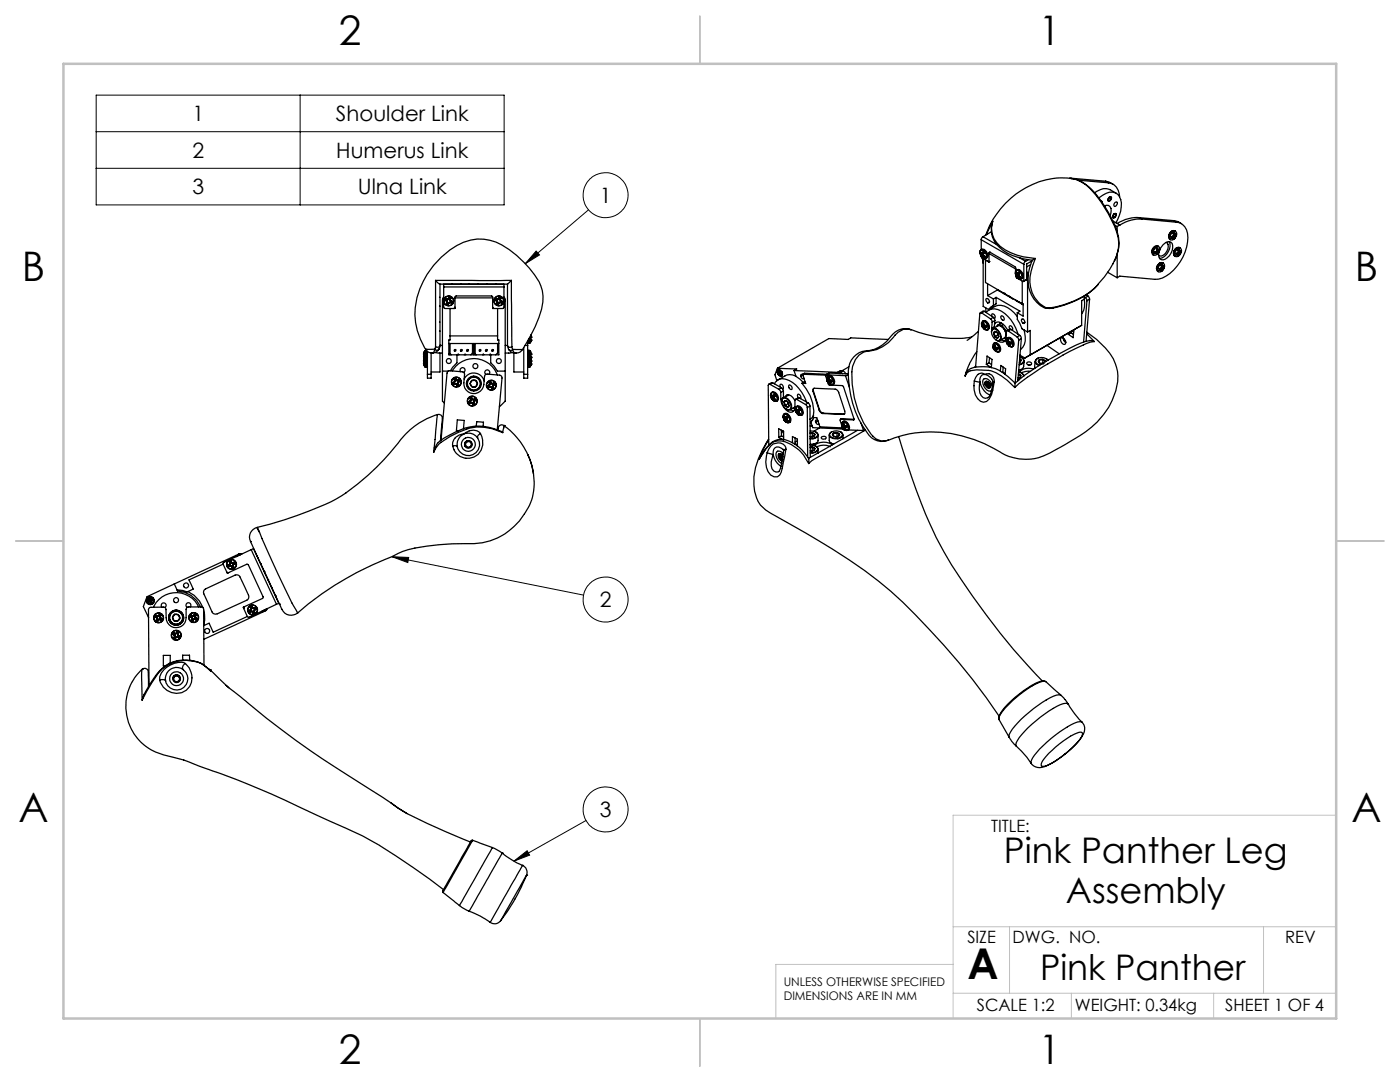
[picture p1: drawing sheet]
<svg xmlns="http://www.w3.org/2000/svg" width="279mm" height="216mm" viewBox="0 0 279 216" stroke-linecap="round" stroke-linejoin="round" font-family="sans-serif">
<defs><g id="words">
<text font-size="8.5" x="193.1" y="195.4">A</text>
<g font-size="8.1">
<text x="67.6" y="8.9">2</text>
<text x="207.3" y="8.9">1</text>
<text x="4.4" y="56.2">B</text>
<text x="270.4" y="56.2">B</text>
<text x="3.7" y="164.1">A</text>
<text x="269.7" y="164.1">A</text>
<text x="67.6" y="212.4">2</text>
<text x="207.3" y="212.4">1</text>
</g>
<g font-size="7.1">
<text x="200.4" y="172.1">Pink Panther Leg</text>
<text x="212.7" y="180.2">Assembly</text>
<text x="207.6" y="195.5">Pink Panther</text>
</g>
<g font-size="4.2">
<text x="38.4" y="24.1">1</text>
<text x="67" y="24.1">Shoulder Link</text>
<text x="38.4" y="31.5">2</text>
<text x="67.1" y="31.5">Humerus Link</text>
<text x="38.4" y="38.8">3</text>
<text x="71.4" y="38.8">Ulna Link</text>
<text x="119.7" y="40.4">1</text>
<text x="119.7" y="121.1">2</text>
<text x="119.7" y="163">3</text>
</g>
<g font-size="3.4">
<text x="197.8" y="166">TITLE:</text>
<text x="193.1" y="188.1">SIZE</text>
<text x="202.1" y="188.1">DWG. NO.</text>
<text x="256.5" y="188.2">REV</text>
<text x="194.9" y="201.7">SCALE 1:2</text>
<text x="214.5" y="201.7">WEIGHT: 0.34kg</text>
<text x="244.5" y="201.7">SHEET 1 OF 4</text>
</g>
<g font-size="2.4">
<text x="156.4" y="196.8">UNLESS OTHERWISE SPECIFIED</text>
<text x="156.4" y="199.5">DIMENSIONS ARE IN MM</text>
</g>
</g></defs>
<g fill="none" stroke="#000" stroke-width=".2">
<path d="M19.2 19h81.4v21.9h-81.4zM59.9 19v21.9M19.2 26.3h81.4M19.2 33.6h81.4M107 50.1l.7 .8-2.9 1.7zM117.4 41.9l-12.6 10.7M78.2 111.1l3.4 .1-.2 1.1zM78.2 111.1l38.3 7.6M102.6 171.8l2.6-2 .5 .8zM116.9 163.7l-14.3 8.1"/>
<circle cx="120.9" cy="38.9" r="4.5"/>
<circle cx="120.9" cy="119.6" r="4.5"/>
<circle cx="120.9" cy="161.5" r="4.5"/>
</g>
<path d="M266.7 162.7h-76.5v40.5M190.2 192.4h-35.4v10.8M190.2 198.2h76.5M190.2 184.9h76.5M201.5 184.9v13.3M213.8 198.2v5M242.2 198.2v5M252.2 184.9v13.3" fill="none" stroke="#c0c0c0" stroke-width=".2"/>
<path d="M139.7 3.2v9.5M3.1 107.9h9.6M266.7 107.9h9.5M139.7 203.2v9.6" fill="none" stroke="#c0c0c0" stroke-width=".25"/>
<path d="M12.7 12.7h254v190.5h-254z" fill="none" stroke="#c0c0c0" stroke-width=".5"/>
<path d="M107 50.1l.7 .8-2.9 1.7zM78.2 111.1l3.4 .1-.2 1.1zM102.6 171.8l2.6-2 .5 .8z" fill="#000"/>
<g fill="none" stroke="#000" stroke-width=".25">
<path d="M213.5 35.5l.2 .1M213.7 35.6l.3 .1a15.5 15.5 0 0 0-14.4 6 15.5 15.5 0 0 0-2.9 5.2M213.7 35.6l7 .6M214 35.6a7.7 7.7 0 0 1 4.7 3.3 24.3 24.3 0 0 1 4.5 8.5 8.8 8.8 0 0 1-1.7 6.3l-1.1 1.5-1.3 1.5M214 35.6a8.8 8.8 0 0 1 5.6 4.3 16.6 16.6 0 0 1 3.7 8.5 8 8 0 0 1-.8 3.6M215.1 35.9l6.1 .6M218.5 38.5a3.1 3.1 0 0 1 4.3 .1M219.3 39.5l.2-.1a3.4 3.4 0 0 1 3.1-.9 2.46 2.46 0 0 1 1.2 2.8 7.9 7.9 0 0 1-1.1 3.2M220.7 36.2l.6 .1 .8 .5M220.7 36.2l.5 .3M221.2 36.5a2.63 2.63 0 0 1 2.2 2.8M221.2 39.6l.1 .4"/>
<path d="M221.4 39.4l.3-.2a.52 .52 0 0 1 0 .6 .52 .52 0 0 1-.5 .3v-.4zM221.4 39.3v.1M221.4 39.3a.4 .4 0 0 0 0 .7M221.4 39.3h.3v.2M221.6 39.9l-.4 .1M221.6 39.9l.1-.5a.37 .37 0 0 0-.4 .2 .37 .37 0 0 0 .1 .4M221.6 39.9l-.2 .1M86.9 56l.8 .7h13.6M86.9 56h15.2M86.9 56v13.2M87.7 59.3h.1M87.8 56.7v12.2"/>
<path d="M88.5 57.3v-.6h12.1v.6M88.5 57.3v4l.3 .3h1M88.5 59.4l-.2 .6v14M88.5 59.3l-.2 .6M88.5 57.3h12.1M88.9 59.9l.2 .2M88.9 59.9l.1 .1M89 59.6l.3 .1M89 59.6l-.1 .3M89 60h.2M89 59.6l.1 .1M89.1 59.7l-.1 .3"/>
<path d="M89.1 59.7l.2 .1M89.3 59.7h.1M89.3 59.8h.2M89.3 59.7v.1M89.4 59.7l.1 .1M89.5 59.6l-.1 .1M89.5 59.6l.1 .1M89.6 59.7l-.1 .1M89.6 59.3l.4 .2M89.6 59.3l-.1 .3M89.6 59.5l.3 .1M89.6 59.5v.2"/>
<path d="M89.6 59.3v.2M89.8 59.8v.1M89.8 59.8h.1M89.8 59.9l.2 .1M89.9 59.9l.1 .1M89.9 59.8v.1M89.9 59.9h-.1M89.9 59.6l-.1 .2M90 59.5l-.1 .3M90 59.5l-.1 .1M90.2 56.6v.1M90.8 59.4l.2-.3h7.1l.2 .3"/>
<path d="M90.8 59.4h7.5M90.8 59.4v2.2h-1M91.9 56.6v.1M93.7 56.6v.1M95.5 56.6v.1M97.2 56.6v.1M98.3 59.4v2.2h1M98.8 59.9l.3 .2M98.8 59.9l.2 .1M99 56.6v.1M99 59.6l.3 .1M99 59.6l-.2 .3"/>
<path d="M99 59.6l.1 .1M99 60h.2M99.1 59.7l-.1 .3M99.1 59.7l.2 .1M99.3 59.7h.1M99.3 59.8h.1M99.3 59.7v.1M99.4 59.7v.1M99.5 59.6l-.1 .1M99.5 59.6l.1 .1M99.6 59.7l-.2 .1M99.6 59.5l.3 .1"/>
<path d="M99.6 59.5v.2M99.7 59.3l.3 .2M99.7 59.3l-.2 .3M99.7 59.3l-.1 .2M99.8 59.8h.1M99.8 59.9l.1 .1M99.8 59.8v.1M99.9 59.9l.1 .1M99.9 59.8v.1M99.9 59.9h-.1M99.9 59.6l-.1 .2M100 59.5l-.1 .3"/>
<path d="M100 59.5l-.1 .1M100.6 57.3v4l-.3 .3h-1M100.6 59.4l.2 .6v14M100.6 59.3l.2 .6M101.3 56.7v12.2M102.1 56l-.8 .7M102.1 56l.1 13.2M195.6 50.1l.2-.2a1.08 1.08 0 0 1 .9 1.6 1.2 1.2 0 0 1-1.1-1.4zM195.6 50.4l.1-.2 .2 .4M195.6 50.4l.1 .3M195.7 50.7l.1 .1M195.8 50.8v.1"/>
<path d="M195.8 50.9v.2M195.8 51.1l.2 .2v-.1M195.8 49.8a1.08 1.08 0 0 1 1.1 .5 1.08 1.08 0 0 1 0 1.2h-.1a1.16 1.16 0 0 0-1-1.7zM195.8 49.8l-.1 .2M195.8 50.4h-.2M195.8 51.2l.2 .3 1.4 .7M195.8 47.8l8.5 4.9M195.8 47.8v2M195.8 51.1v.1M196 50.5a.22 .22 0 0 1 .3-.1 .22 .22 0 0 1 0 .4M196 50.5l-.1 .1M196 51.4l.2 1.2"/>
<path d="M196 51.2h.1M196.1 51.2h.1M196.1 51.5v.1M196.2 47.2l-.4 .6M196.2 50.4h.1M196.2 50.4l.1 .2M196.2 50.4l-.5 .3M196.2 47.2l2.7 1.6M196.2 51.2l.3 .2M196.2 50.9l.1 .1M196.2 51.6v9.5l1.1 .7M196.2 50.8v.1"/>
<path d="M196.2 50.8l-.4 .3M196.3 50.8l-.1 .1M196.3 50.4l-.3 .1M196.3 50.6v.1M196.3 50.7l-.1 .1M196.3 50.6l-.5 .2M196.3 50.7l-.5 .2M196.3 50.4l-.4 .2M196.3 51l.3 .2-.1 .2M196.3 51l-.2 .2M196.3 51l-.3 .2M196.4 51.1l-.2 .1"/>
<path d="M196.5 51.3v.1M196.8 59.7a.47 .47 0 0 1 .6 .2 .47 .47 0 0 1-.2 .6l-.3-.4zM197.1 56.7v2.3M197.1 59l1.2 .7M197.4 52.2h.1M197.4 50.6l5.3 3.1M197.4 50.6v1.7l-.7-.4v4.5l7.3 4.2M197.4 50.4v.2M197.6 50.3l4.9 2.9 .2 .2v.6M197.6 50.3l-.2 .1M197.6 50.3l-.2 .3M197.8 46.2l-1.6 1"/>
<path d="M198.1 44.3a4.8 4.8 0 0 0 2.2 5.7 13.3 13.3 0 0 0 5.7 1.9M198.1 44.1a4.7 4.7 0 0 0 2.5 5.7 13.2 13.2 0 0 0 6 1.8M198.1 44.1l-1.2 2.7M198.1 44.1l-.1 .2M198.3 59.7v1.3M198.8 59.3v1.3l-.5 .4M198.8 59.3l4.8 2.8-.6 .3M198.8 59.3l-.5 .4M199.2 58l-.1-.2-2 1.2M199.3 57.9l.1 .2M199.4 58.1l1 .4M199.5 58l-.1 .1"/>
<path d="M200.4 58.5l.1 .2M200.4 58.5h.1M200.5 58.7l.9 .5M200.6 58.6l-.1 .1M201.4 59.2l.7 .5 .1-.1M201.5 59.2h-.1M202.6 59.8v.1M202.7 54.5l.1-.2 .2 .3M202.7 54.5l.1 .3M202.7 59.9l.1 .1M202.7 53.7v.5M202.7 54.9l.2 .6 1.3 .7 .1-.1"/>
<path d="M202.7 53.6v.1M202.8 54.8v.1M202.8 54a1.11 1.11 0 0 1 1 1.6 1.09 1.09 0 0 1-1-1.6zM202.8 54.9v.1M202.8 55v.2M202.8 55.2l.3 .2v-.1M202.8 53.9a.92 .92 0 0 1 1.4 .9v.6l-.3 .2a1.15 1.15 0 0 0-1.1-1.7zM202.8 60l.2 .1M202.8 53.9l-.1 .2M202.8 54.5h-.1M203.1 54.6a.22 .22 0 0 1 .3-.1 .22 .22 0 0 1-.1 .4l.1 .2M203.1 54.6h-.1"/>
<path d="M203.2 55.2l-.1 .1M203.2 55.2l.1 .1M203.2 54.5h.1M203.2 54.5l.1 .1M203.2 54.5l-.4 .3M203.3 55.3l.3 .2M203.3 54.9h.1M203.3 54.9l-.5 .3M203.3 54.4l-.2 .2M203.3 54.8v.1M203.3 54.6v.2M203.3 54.5l-.3 .1"/>
<path d="M203.3 54.6l-.5 .3M203.3 54.8l-.5 .2M203.4 55.1l.3 .1-.1 .3M203.4 55.1l-.3 .2M203.4 55.1l-.2 .1M203.4 51.4l1.3 .7M203.5 55.1l-.2 .2M203.6 55.4v.1M204 56.1v4.5M204.3 52.7v3.4M204.7 52.1l-.4 .6M204.9 55.7l-.6 .5"/>
<path d="M204.9 54.2l.2 .6M204.9 55.7l-.6 .4M205.1 54.8v11.5M205.2 51.8l-.5 .3M205.2 54.7l-.1 .1M205.7 52.8l-.8 .5M206.1 52l-1.2 .7v3M206.6 51.6l-.5 .3a7.3 7.3 0 0 0 1.5 9.1l.7 .3M206.6 51.6a10.3 10.3 0 0 0-.9 5.7 5.8 5.8 0 0 0 2.9 4M216.4 59.7a3.7 3.7 0 0 1-.5 2.9M216.4 59.1v.6l-.5 .3v4.9M216.4 59.2l.2 .2"/>
<path d="M216.6 59.4l.3 .6M216.7 58.8l.4 .3M217.1 59.1l.4 .6M217.1 59.1l-.5 .3M217.5 59.7l-.6 .3M217.5 59.7l-.8 8.4M219.1 56.9a16.6 16.6 0 0 1-8.9 4.6M219.2 56.7a15.8 15.8 0 0 1-9.9 4.8M219.9 40.1l.1 .3M220.4 41.1a.9 .9 0 0 1 1 0 .9 .9 0 0 1 .4 1l-.3 .9M220.5 41v.2M221.1 54.3l1.9 1.1"/>
<path d="M221.2 40.1h.1M221.4 40l-.2 .1M222.1 44.1l.9 .5M222.1 43.4h.1M222.2 42.9v.5M222.3 42.7l.3-.1a.52 .52 0 0 1 .1 .6 .52 .52 0 0 1-.6 .3v-.5zM222.4 42.7h.1M222.4 43.4h-.3M222.5 44.9l.5 .3M222.5 40.4l.3-.1a.5 .5 0 0 1 .1 .6 .5 .5 0 0 1-.5 .2l-.1-.4zM222.5 43.3l-.4 .1M222.5 43.3l.1-.5a.36 .36 0 0 0-.3 .1 .36 .36 0 0 0 0 .5"/>
<path d="M222.5 43.3l-.2 .1M222.7 42.9v-.2a.37 .37 0 0 0-.5 .2 .37 .37 0 0 0 .1 .5M223 44.6l.5 .3M223 45.2v1M223 50.8v4.6M223.5 44.9l-.5 .3M227.4 43.4a7.7 7.7 0 0 0-4.4 1.2M227.4 43.4l.5 .3M227.4 43.4l6.8 .6M227.9 43.7a7.4 7.4 0 0 0-4.4 1.2M227.9 43.7l6.9 .6M230.3 49.4l.6-.4 .3 .2a1.15 1.15 0 0 0-1 1.7l-.1-.1a1.02 1.02 0 0 1 .2-1.4z"/>
<path d="M230.4 50.3a.21 .21 0 0 0 0 .3 .21 .21 0 0 0 .4-.1M230.4 50.3l.4 .2M230.5 49.1l-.4 .4-.3 .8M230.5 50.3l.3 .2M230.5 49.5l.5-.3a.67 .67 0 0 1 .4 1 1.07 1.07 0 0 1-1.1 .7 .95 .95 0 0 1 .2-1.4zM230.6 50.3h.1M230.6 50.2v.1M230.6 50.3l.4 .3M230.7 50.2l.4 .2M230.8 50.5h.1M230.8 49.7l.2-.2 .1 .3M230.8 49.7l.1 .3"/>
<path d="M230.8 49.7l.3 .1M230.8 50.1l-.4 .2M230.8 50.5v.3l.2-.2M230.8 49.7l.4 .2M230.8 50.1l.4 .2M230.9 50l-.1 .1M230.9 49.9l.4 .3M231 49.8h.1M231 49.8l-.1 .1M231 49.8l.4 .2M231.1 50.4l-.1 .2M231.1 49.8l.1 .1"/>
<path d="M231.2 50.3l-.1 .1M231.2 49.9l.2-.2v.3M231.3 52.7a.61 .61 0 0 1 .9-.2 1.16 1.16 0 0 0-1 1.7h-.2a.96 .96 0 0 1 .3-1.5zM231.3 50.2l-.1 .1M231.4 53.6v.3l.3-.1M231.4 50l-.1 .2M231.4 53.6l.3 .2M231.5 52.5l-.4 .3-.3 .8M231.5 49.8a2.54 2.54 0 0 1 1.9-1.6 .9 .9 0 0 1 .6 1.3 2.49 2.49 0 0 1-2.2 2.3 1.17 1.17 0 0 1-.5-1.5M231.5 53.6l.3 .2M231.5 52.8l.5-.3a.8 .8 0 0 1 .2 1.3l-.5 .4h-.4a.9 .9 0 0 1 .2-1.4zM231.6 53.7h.1"/>
<path d="M231.6 53.7v-.1l.5 .2M231.6 53.7l.4 .3M231.7 53.8h.1M231.7 53l.3-.2 .1 .3M231.7 53l.1 .3M231.8 53l.3 .1M231.8 53.1l.4 .1M231.8 53.3v.1M231.8 53.4l-.4 .2M231.8 53.8l-.1 .3 .3-.1M231.8 53.4l.4 .2M231.8 53.3l.4 .3"/>
<path d="M231.9 53.1v.1M231.9 53.2h-.1M231.9 53.2l.4 .1M232.1 53.8l-.1 .2M232.1 53.1l.1 .1M232.2 53.6l-.1 .2M232.2 53.2l.1-.1v.2M232.2 53.6h.1M232.3 53.3l-.1 .3M232.7 48.4a1.08 1.08 0 0 1 .2 1.7 1.28 1.28 0 0 1-1.7 .8M233.3 48.2a2.58 2.58 0 0 1-1.9 3.3M233.7 46.3a.65 .65 0 0 1 .9-.2 1.16 1.16 0 0 0-1 1.7h-.2a1.05 1.05 0 0 1 .3-1.5z"/>
<path d="M233.8 47.2l.3 .2M233.8 47.2a.18 .18 0 0 0 0 .3 .18 .18 0 0 0 .3-.1M233.9 47.2l.3 .2M233.9 46.5l.5-.4a.8 .8 0 0 1 .2 1.3l-.4 .4h-.5a.99 .99 0 0 1 .2-1.3zM233.9 46.1l-.4 .4-.3 .8M234 47.3h.1M234 47.3v-.1l.5 .2M234 47.3l.4 .3M234.1 47.4h.1M234.2 46.6l.3 .1M234.2 46.7l.4 .1M234.2 47.1l-.4 .1"/>
<path d="M234.2 47.4l-.1 .3 .3-.1M234.2 47.1l.4 .2M234.2 46.9l.4 .3M234.2 44l.7 .2 .9 .4M234.2 44l.6 .3M234.3 46.7v.1M234.3 46.8h-.1M234.3 46.8l.5 .2M234.5 46.7a.2 .2 0 0 0-.2-.2 .2 .2 0 0 0-.2 .2 .2 .2 0 0 0 .1 .2v.2M234.5 47.4l-.1 .2M234.5 46.7l.1 .1M234.6 47.3l-.1 .1"/>
<path d="M234.6 46.8l.2-.1v.3M234.6 47.2v.1M234.6 49.6l.6-.3 .3 .2a1.15 1.15 0 0 0-1 1.7l-.1-.1a1.02 1.02 0 0 1 .2-1.5zM234.8 47l-.2 .2M234.8 50.6a.19 .19 0 0 0 0 .3 .19 .19 0 0 0 .3-.1M234.8 50.6l.3 .2M234.8 44.3a2.68 2.68 0 0 1 2.3 3.1 9.5 9.5 0 0 1-5.1 8.1l-1.5 .2-7-.6-.5 .3M234.8 50.6l.4 .2M234.8 49.8l.6-.3a.75 .75 0 0 1 .1 1.3l-.4 .4h-.5a1.03 1.03 0 0 1 .2-1.4zM234.8 49.4l-.4 .4-.2 .8M235 50.6v.1M235 50.5v.1"/>
<path d="M235 50.6l.4 .3M235 50.5l.4 .2M235.1 50.5l-.3 .1M235.1 50.8h.1M235.1 50l.1 .4M235.1 50a.18 .18 0 0 1 .3-.2 .18 .18 0 0 1 0 .3M235.1 50l.3 .1M235.1 50l.4 .2M235.2 50.4l-.1 .1M235.2 50.8l-.1 .2 .3-.1M235.2 50.4l.3 .2M235.2 50.2l.4 .3"/>
<path d="M235.3 50.1h.1M235.3 50.1l-.1 .1M235.3 50.1l.4 .2M235.4 50.7v.2M235.4 50.1l.1 .1M235.5 50.6l-.1 .1M235.5 50.2l.2-.2v.3M235.6 50.5l-.1 .1M235.7 50.3l-.1 .2M84.5 72.5l.3 .7M84.5 71.2l.2 .4M84.5 70.7h.2v.4"/>
<path d="M84.5 71.2h.1M84.5 72l.2 .1v.4M84.5 72.5h.1M84.6 70.6l-.1 .1M84.6 71.1l-.1 .1M84.6 70.6h.1M84.6 71.9l-.1 .1M84.6 72.5h.1M84.6 72.5h-.1M84.6 71.9h.1M84.7 71.1h-.1M84.7 71.6l-.1 .3"/>
<path d="M84.7 71.6h.1M84.8 70l-.2 .6M84.8 73.2l.1 .1M84.8 71.3l-.1 .3M84.8 70v1.3M84.8 71.3v1.9M84.9 69.7a13.3 13.3 0 0 1 .3-14.9 15.1 15.1 0 0 1 8.7-6.9 9.3 9.3 0 0 1 7.7 1.9 19.3 19.3 0 0 1 6.3 7.3 8.1 8.1 0 0 1-.3 6.2 34.4 34.4 0 0 1-3.3 6.4M84.9 69.7a1.6 1.6 0 0 0 1.3 .7M84.9 69.9l-.1 .1M84.9 71.3h-.1M84.9 69.9v1.4M84.9 71.3v2"/>
<path d="M84.9 73.3h.3M84.9 71.3h.3M84.9 69.9h.2M85 69.7h.1M85.2 71.3l.1 .1M85.2 70v1.3M85.2 71.3v2M85.3 73.1l-.1 .2M85.3 74.7v.8h.7v-.8M85.3 74.7h.7M85.3 70.1v4.6M86 70.4v4.3"/>
<path d="M86.3 70.4h.1M86.8 69.7a.49 .49 0 0 0 .8 0M86.8 69.7l-.2 .5-.3 .2M86.8 69.7h-1.8M86.8 70.3l1.5 .1M86.9 69.2l-.1 .5M87.6 69.7a1.66 1.66 0 0 1-1.3 .7M87.7 66l.1 .1M87.7 64.3h.1M87.7 61.1h.1M87.8 70.4v3.8h-1.8M87.8 68.9a.55 .55 0 0 1-.9 .3"/>
<path d="M87.8 68.9l-.2 .8M87.8 68.9h.1M87.8 68.9h.5M88.3 74h1.2M88.3 74v6l.4 .4M89.1 60.1l.2 .1M89.1 60.6l.4 .1M89.2 60l-.1 .1M89.2 60l.1 .1M89.2 60.5l.3 .1M89.2 60.5l-.1 .1M89.3 60.2v.1"/>
<path d="M89.3 60.3l-.2 .3M89.3 60.3h.1M89.3 60.1v.2M89.3 60.1v.1M89.3 60.3l-.1 .2M89.5 60.6v.1M89.5 60.4l.1 .1M89.5 60.4v.2M89.6 68.5h10M89.6 70.6l.2 .2M89.6 60.5l-.1 .2M89.7 60.3l-.2 .1"/>
<path d="M89.7 60.3v.1M89.7 60.3h.2M89.7 60.4l-.1 .1M89.7 60.4h.1M89.8 60.4l.3 .1M89.8 67v.8h-.2v3h1.6M89.8 67h9.5M89.8 61.6v5.4M89.8 68.5v2.1l.3 .2M89.9 60.3l-.1 .1M89.9 60.3l.1 .1M90 60l.1 .1"/>
<path d="M90 60l.2 .1M90 60h.1M90 60.4l.1 .1M90.1 60.1l-.1 .3M90.1 60.1h.1M90.2 74a5 5 0 0 1 4.8-2.4 5 5 0 0 1 4.3 3.2M90.2 60.1l-.1 .4M90.4 76.3l.1 .4M90.4 76.3h.1M90.5 76.3l.1 .3M90.6 75.7l.1 .3M90.6 75.7l.1 .1"/>
<path d="M90.6 76.6l-.1 .1M90.7 76.2l-.3 .1M90.7 76.2v.1M90.7 75.8l.1 .2M90.7 76.3h-.2M90.7 76v.1M90.7 76.1v.1M90.7 76.1h.1M90.8 76.6l-.3 .1M90.8 76.6h.1M90.8 61.3l-.2 .3M90.8 76h-.1"/>
<path d="M90.8 76v.1M90.8 76.5v.1M90.8 76.1l-.1 .2M90.8 76.5h.2M90.8 76.5l-.2 .1M90.9 75.5l.2 .3M90.9 75.5l-.3 .2M90.9 76.6l.2 .1M90.9 75.5l.1 .2M91 75.7l-.3 .1M91 76.5l-.1 .1M91 76.5l.1 .1"/>
<path d="M91 75.7l.1 .1M91.1 76.7l.1 .2M91.1 75.8l.1 .2M91.1 75.8l.1 .1M91.1 75.8h.1M91.1 76.6v.1M91.1 76.6l.1 .2M91.2 76h.1M91.2 75.9h.1M91.2 70.8v1.6l-1.3 1.6M91.2 70.8h6.7M91.2 75.9v.1"/>
<path d="M91.2 76.8v.1M91.3 70.8l.1-.1 .1 .1M91.3 75.9v.1M91.3 76.3h.1M91.3 76.3l.1 .2M91.4 76.5v.2M91.4 76.3v.2M91.4 76.5l.1 .3M91.4 76.5h.1M91.4 76.7l-.2 .1M91.4 76.7l.1 .1M91.5 76.2l-.2 .1"/>
<path d="M91.5 76.2h.1M91.5 76.2l-.1 .1M91.5 76.8l-.3 .1M91.5 75.9l.1 .2M91.5 75.9l-.2 .1M91.6 75.8l.2 .3M91.6 75.8l-.3 .1M91.6 75.8l-.1 .1M91.6 76.1l-.1 .1M91.6 76.1h.2M91.8 76.1l-.3 .1M91.9 74.2a.51 .51 0 0 1 .1-.8 .51 .51 0 0 1 .7 .2 .51 .51 0 0 1-.2 .7"/>
<path d="M92.6 75.6a2.13 2.13 0 0 1 2.2-1.2 2.13 2.13 0 0 1 1.8 1.6M92.7 70.8l.1-.1 .1 .1M93.8 79.5l.1 .3M93.8 79.5l.1 .1M93.8 76.6l.4 .6M93.9 79.6l.1 .2M93.9 79.8v.1M93.9 79.9l-.1 .1M93.9 79.8h.1M93.9 79.9h.1M94 79.8v.1M94 79.9l-.1 .1"/>
<path d="M94.1 79.3l.2 .3M94.1 79.3l-.3 .2M94.1 79.3l.1 .2M94.2 79.5l-.3 .1M94.2 79.5v.2M94.2 75.9l-.4 .7M94.2 77.2l.3 .1 .4-.1M94.2 77.2h.7M94.2 75.9h.7M94.2 75.9l.3-.1 .4 .1M94.2 79.7l.1 .1M94.3 79.6l.1 .1"/>
<path d="M94.3 79.6l-.1 .1M94.3 68.5v1.9l-.4 .4M94.3 79.8h.2M94.4 79.7h.1M94.4 79.7l-.1 .1M94.5 79.7v.1M94.5 70.8v-2.3v2.1l.3 .2M94.7 79.7l.1 .2M94.7 79.7l-.2 .1M94.8 79.6l.1 .3M94.8 79.6l-.3 .1M94.8 79.6l-.1 .1"/>
<path d="M94.8 79.9l-.1 .1M94.8 68.5v2.1l.3 .2M94.9 79.9l-.2 .1M94.9 75.9l.4 .7M94.9 79.9h-.1M95.3 76.6l-.4 .6M96.3 70.8l.1-.1 .2 .1M97.4 77l.1 .3M97.4 77h.1M97.5 77l.1 .2M97.6 74.7a.51 .51 0 0 0 0-.8 .51 .51 0 0 0-.8 .1 .51 .51 0 0 0 .1 .7M97.6 76.3l.1 .3"/>
<path d="M97.6 76.3l.1 .1M97.6 76.8l-.2 .2M97.6 76.8v.1M97.6 77.2l-.1 .1M97.6 76.9l-.1 .1M97.7 70.8l.1-.1 .1 .1M97.7 76.4l.1 .2M97.7 76.6v.1M97.7 76.7l-.1 .1M97.7 76.6h.1M97.7 76.7l.1 .1M97.8 76.6v.2"/>
<path d="M97.8 77.2l-.3 .1M97.8 77.2h.1M97.8 76.8l-.2 .1M97.8 77.2h-.2M97.9 76.2l.2 .2M97.9 76.2l-.3 .1M97.9 77.2l.1 .1M97.9 76.3l-.2 .1M97.9 70.8v1.6l.7 .7 .7 .9h1.5M97.9 77.1l-.1 .1M97.9 76.2v.1M97.9 77.1v.1"/>
<path d="M97.9 77.1l.2 .2M97.9 76.3l.1 .2M98 77.3l.2 .2M98 76.5l.1 .1M98.1 76.4l.1 .1M98.1 76.4l-.1 .1M98.1 77.3h-.1M98.1 77.3v.1M98.1 76.6h.2M98.1 77.4l.1 .1M98.2 76.5h.1M98.2 76.5l-.1 .1"/>
<path d="M98.3 61.3l.3 .3M98.3 76.5v.1M98.3 76.9v.2M98.3 76.9l.1 .1M98.3 77.1h.1M98.3 77.1l.1 .2M98.4 77v.1M98.4 77.1l.1 .3M98.4 77.3l-.3 .1M98.4 77.3l.1 .1M98.4 76.8l-.1 .1M98.4 76.8l.1 .1"/>
<path d="M98.5 76.9l-.1 .1M98.5 77.4l-.3 .1M98.5 76.5l.1 .3M98.5 76.5l-.2 .1M98.6 76.4l.1 .3M98.6 76.4l-.3 .1M98.6 76.4l-.1 .1M98.6 76.8h-.2M98.7 76.7l-.2 .2M98.7 76.7l-.1 .1M99.1 60.1l.1 .1M99.1 60.6l.4 .1"/>
<path d="M99.2 60l-.1 .1M99.2 60l.1 .1M99.2 60.2v.1M99.2 60.3l-.1 .3M99.2 60.5l.3 .1M99.2 60.3h.1M99.2 60.5l-.1 .1M99.3 68.5v1.9l-.4 .4M99.3 67v.8h.3v3h-1.7M99.3 61.6v5.4M99.3 60.1v.2M99.3 60.1l-.1 .1"/>
<path d="M99.3 60.3l-.1 .2M99.5 60.6v.1M99.6 60.4v.1M99.6 60.4l-.1 .2M99.6 60.5l-.1 .2M99.7 60.3h.1M99.7 60.3l-.1 .1M99.7 60.3v.1M99.7 60.4l-.1 .1M99.7 60.4h.1M99.8 60.4l.3 .1M99.8 60.3v.1"/>
<path d="M99.8 60.3l.2 .1M99.9 60l.2 .1M100 60l.3 .1M100 60h-.1M100 60.4l.1 .1M100.1 60.1l-.1 .3M100.1 60.1h.2M100.3 60.1l-.2 .4M100.8 74v6l-1.1 1.2M100.8 68.9h.5M101.3 68.9a.54 .54 0 0 0 .9 .3M101.3 68.9l.2 .8"/>
<path d="M101.5 69.7a.49 .49 0 0 0 .8 0M101.5 69.7a1.46 1.46 0 0 0 1.3 .7M102.2 69.2l.1 .5M102.3 69.7l.2 .5 .3 .2M102.3 70.3l-1.5 .1M102.3 69.7h2M102.6 70.4v3.8h1.9M104.3 69.7a1.45 1.45 0 0 1-1.5 .7M104.5 74.7v.8h.8v-.8M104.5 74.7h.8M104.5 69.4v5.3M104.8 68.9h.5"/>
<path d="M105.3 73.1l.1 .2M105.3 68.4l.1 .1M105.3 68.1v6.6M105.4 71.3l-.1 .1M105.4 69.9l-.1 .2M105.4 71.3v2M105.4 67.8v.7M105.4 69.9v1.4M105.4 73.3h.2M105.4 71.3h.2M105.4 68.5h.2M105.4 69.9h.2"/>
<path d="M105.6 71.3h.1M105.6 69.9l.1 .1M105.6 71.3v2M105.6 67.5v1M105.6 69.9v1.4M105.7 73.2l-.1 .1M105.7 71.3l.2 .3M105.7 68.5h-.1M105.7 70l.3 .7M105.7 71.3v1.9M105.7 67.3v1.2M105.7 70v1.3"/>
<path d="M105.9 68.2l-.2 .3M105.9 71.6l.1 .4M105.9 72.1h.1M105.9 72.1v.4h.1M105.9 71.6h.1M105.9 66.9l.1 .4M105.9 67.3v.4l.1 .1M105.9 68.2h.1M105.9 70.7h.1M105.9 70.7l.1 .6M106 72.6l-.3 .6M106 72v.1"/>
<path d="M106 72.5v.1M106 72.6h.1M106 72h.1M106 67.3h.1M106 67.3h-.1M106 67.8v.1M106 67.9l-.1 .3M106 67.9h.1M106 70.7h.1M106 71.3l-.1 .3M106 71.3h.1M153.7 76.7a.21 .21 0 0 0-.3 0 .21 .21 0 0 0-.1 .2l.1 12"/>
<path d="M153.7 76.7l1.7 1M153.8 79l.2 .6 .3 .3M153.8 79v-.5l.2-.1a1.12 1.12 0 0 1 .9 1.7l-.6-.2M153.8 78.8v.2M153.8 78.8l.3-.5a1.13 1.13 0 0 1 .8 1.8l-.4-.1M153.8 78.9l.2-.2 .2 .3M153.8 78.9l.1 .3M153.9 79.2l.1 .1M154 79.5l.1 .2h.1M154 79.3v.1M154 79.4v.1M154 78.3l.2-.1a1.17 1.17 0 0 1 1 1.8h-.2"/>
<path d="M154 78.8l-.2 .1M154.2 79l-.3 .2M154.2 76.4l-.8 .3M154.2 76.4l-.5 .3M154.2 76.4l1.8 1M154.2 79.7h.1M154.2 79a.23 .23 0 0 1 .4 0 .23 .23 0 0 1-.1 .3v.2a.21 .21 0 0 1 .3 .1 .21 .21 0 0 1-.1 .3M154.2 79h.1M154.3 79.7h.1M154.3 79.9l.1 .1M154.3 79.9h.1M154.4 79.3l.1 .1"/>
<path d="M154.4 79.3l-.4 .2M154.4 79.7l.3 .2M154.4 78.9l.1 .1M154.4 79.2v.1M154.4 79.2l-.4 .2M154.5 79l-.1 .2M154.5 79.5l-.3 .2M154.5 79l-.5 .3M154.5 78.9l-.3 .1M154.5 79.5l-.2 .2M154.6 76.6a1.94 1.94 0 0 1 2.9-.7 7.5 7.5 0 0 1 3.4 4.3M154.6 79.6l-.2 .1"/>
<path d="M154.7 79.8v.1M155.2 73.5l3.8 .1-.5 .3M155.2 73.5l-.5 1.3 .3 1.2M155.2 73.7a.9 .9 0 0 1 .8 1.4 .92 .92 0 0 1-.8-1.4zM155.2 74.3h.3M155.3 73.7l-.1 .6M155.3 74.4l.5 .6M155.3 74.4v.1M155.3 74.5l.4 .4M155.3 74.5h.3M155.3 74.5l-.1 .1M155.3 74.3l.1 .1"/>
<path d="M155.4 74.4h-.1M155.4 74.4h.4M155.4 73.9l-.2 .4M155.4 73.9l.1 .4M155.4 73.7v.2M155.4 77.7l.4 .6M155.5 73.9l.4 .4h-.3zM155.6 74.5l.1 .4M155.6 74.2l-.1 .1M155.7 74.5h.3M155.7 74.5l.2 .4M155.7 74.9l.1 .1"/>
<path d="M155.8 77.3l-.1-.5a.49 .49 0 0 1 .5 .2 .49 .49 0 0 1 0 .6M155.8 74.4h.1M155.8 74.4l-.2 .1M155.8 74.4v.1M155.8 79.6a3 3 0 0 0 1.9 2.7 .87 .87 0 0 0 .9-1.1M155.8 78.3v1.3M155.9 74.9l.1 .1M155.9 74.4l-.2 .1M155.9 74.4h.2M155.9 75h-.1M156 77.4l.2 .2 .2 .4M156 77.4l-.6 .3"/>
<path d="M156 74.5l-.1 .4M156 74.5h.1M156.1 74.3h-.2M156.3 79.5a1.49 1.49 0 0 1 1.3 2.2 1.49 1.49 0 0 1-1.5-2zM156.4 78v1.3l-.6 .3M156.4 78l-.6 .3M156.7 79.9l.6 .4M156.7 79.9l-.2 .4M156.7 79.9l.3 .1M156.8 79.1l.1-.1a.93 .93 0 0 1 1.3 .3l.4 .6M156.9 80l-.4 .3M157.1 79h.1"/>
<path d="M157.1 78.9v.1M157.1 78.9h.1M157.2 78.8h.1M157.3 78.8l-.9 .6M157.3 78.8h.1M157.4 78.8h-.1M157.5 76.8a.61 .61 0 0 1 .5 .9 .6 .6 0 0 1-.5-.9zM158.5 73.9l.4 1.2M158.5 73.9l8.6 .4M158.6 79.9v1.3M158.9 75.1a2.26 2.26 0 0 0-2.2-.1l-1.4 .8M158.9 75.1l1.4 1.2"/>
<path d="M159 79.7h-.2l-.2 .2M159 79.7l1.8 1M159.3 79.3l-.2-.4 .1-.2a.58 .58 0 0 1 .5 .9M159.5 79.4h-.2l-.5 .3M159.5 79.4l-.5 .3M159.5 79.4l1.8 1M159.8 75.1l.4 .5 .2-.1M159.8 74.8l.2-.1 .2 .1-.4 .3zM160.1 76.5a8.4 8.4 0 0 1 2.2 6.8l.7 .1 .6 1.8 4.5 .2M160.2 74.7l.6 1.8h-.7M160.2 74.7l4.6 .2M160.2 74.7l.3-.2 4.5 .2"/>
<path d="M160.3 76.3h.4M160.3 76.3l-.2 .2M162.3 78.1v-.5l.2-.1 4.4 .2 .4 .4 1.3 3.9v.6l-.3 .1M162.3 78.1l1.2 3.7M162.3 78.1l1.2 3.6M162.3 78.1h.1M162.4 77.5l-.1 .6M164.9 74.8l-.2 .1 .4 1.3M164.9 74.8l3.8 .2M165 75.7l.2 .5 .3 .4M165 75.7l.5 .9M165 75.7l.2-.6a1.09 1.09 0 0 1 1 1.6l-.3 .1-.4-.2"/>
<path d="M165.1 75.8h-.1l.1 .3M165.1 76.1l.2 .1M165.2 76.2l.3 .6 2.8 .2 2.1 6.6-.1 .2M165.2 75.4h.3v.3M165.2 75.4v.3M165.2 75.7v.1M165.2 75.8h-.1M165.2 75a1.07 1.07 0 0 1 1.2 .4 1.07 1.07 0 0 1 0 1.3h-.2a1.14 1.14 0 0 0-1-1.7zM165.3 76.2v.1M165.3 75.4h-.1M165.3 76.3l.1 .1M165.4 76.4l.2 .2"/>
<path d="M165.5 74.4l-.7 .4M165.5 75.7v.1M165.5 74.4l-.6 .4M165.5 74.4l3.6 .2 .2-.1M165.5 75.6l-.3 .1M165.5 75.7l-.3 .1M165.5 75.7l-.4 .1M165.5 75.8l.1 .1a.21 .21 0 0 1 .3 .1 .21 .21 0 0 1-.2 .2M165.5 75.8l.1 .1M165.6 75.9h.1M165.6 75.9l-.5 .2M165.7 76.3l.1 .3h-.2"/>
<path d="M165.7 75.9l.1 .1M165.7 75.9l-.4 .3M165.7 76.2v.1M165.7 76.2l.3-.1-.3 .2M165.7 76.5l-.1 .1M165.8 76l.1 .1-.5 .3M165.8 76l-.5 .3M166.2 76.7l-.2 .1M167.1 74.3l.1 .2M167.5 74.3l.5-.3a.73 .73 0 0 1 .8 .6M167.6 74.3l-.2 .2M167.6 74.3v.2"/>
<path d="M167.6 74.5h-.1M167.6 74.5h.1M167.7 74h.3M167.7 74l-.6 .3M167.7 74v.2M167.7 74.2h.2l-.1 .1M167.7 74.2l-.1 .1M167.7 74.2l.1 .2M167.7 74.5h.2M167.7 74.5h.1M167.8 74.3l-.1 .2M167.8 74.3l.3 .3"/>
<path d="M168 74h.1M168.7 75l.8 2.3M169.3 74.8l-.6 .2M169.4 73.2l-1.4 .8M177.3 67.7l-7.5-.3-.5 .3-3.9-.1-10.2 5.9M181.8 65.8a2.66 2.66 0 0 0-3.2 1.1 7.1 7.1 0 0 1-5.5 3.2 4.2 4.2 0 0 0-3.1 4.3 18.6 18.6 0 0 0 4.2 12.7 2.47 2.47 0 0 0 3.1 .7M181.8 65.8a21.7 21.7 0 0 0 12.1 1.4M181.9 65.8a3.6 3.6 0 0 0-4.4 1.7 6.8 6.8 0 0 1-5.4 2.6 4.2 4.2 0 0 0-2.8 4.6 19.1 19.1 0 0 0 4.6 12.6 3.2 3.2 0 0 0 3.4 .5M192.6 75a2.45 2.45 0 0 1 2.7-1.8 7.2 7.2 0 0 1 5.8 1.9l1.5 1.3-.1 .9M192.6 75l.3-.5 .4-.3a7.6 7.6 0 0 1 7.7 1.7l1.5 1.4M194.5 76v-.2a1.43 1.43 0 0 1 1.9-1.2l.1 .1a1.39 1.39 0 0 1 1.4 .1 1.39 1.39 0 0 1 .5 1.4M194.5 76a4.2 4.2 0 0 0 1.2 4.1l.6 .2a2.48 2.48 0 0 0 1.9-2.6l.2-1.5"/>
<path d="M194.5 76l1.1 .3M194.7 73l-.1 .3M194.9 70.2l-1.4 2.3-.9 2.5M195.3 66.1l-2.3 1.8M195.6 76.3a3.1 3.1 0 0 0 2 2.5M195.6 76.3l-.1 .4a2.21 2.21 0 0 0 1.1 2.8l.5-.2M195.9 62.4a.22 .22 0 0 0-.2 0 .22 .22 0 0 0-.2 .2l-.8 10.7M195.9 62.4l1.8 1.2M196 64.2a1.11 1.11 0 0 1 1 1.6 1.11 1.11 0 0 1-1-1.6zM196 64.9h-.1l.1 .3M196 65.2l.1 .1M196.1 64.9h-.1"/>
<path d="M196.1 64.5h.2l.1 .3M196.1 64.5v.3M196.1 64.8v.1M196.1 64.1a.58 .58 0 0 1 .9 .1 1 1 0 0 1 .1 1.6 1.13 1.13 0 0 0-1-1.7zM196.1 65.3h.2M196.2 64.4l-.1 .1M196.3 65.3v.1M196.3 65.4l.2 .3M196.4 64.8v.1M196.4 64.6l-.3 .2M196.4 64.8l-.3 .1M196.4 64.8l-.4 .1"/>
<path d="M196.4 75.6h.1M196.4 64.9h.1a.24 .24 0 0 1 .3 0 .24 .24 0 0 1 0 .4h-.2M196.4 64.9l.1 .1M196.5 62.1h-.2l-.6 .3M196.5 65h.1M196.5 65l-.5 .2M196.5 62.1l1.7 1.2M196.5 62.1l-.6 .3M196.6 65.4l.1 .3h-.2M196.6 65l.1 .1M196.6 65l-.5 .3M196.6 76.3l.1 .6"/>
<path d="M196.6 76.3l.2-.2-.2 .5 .1 .3M196.6 65.3v.1M196.6 65.3l.3-.2-.3 .3M196.6 65.5l-.1 .2M196.7 76.1a.88 .88 0 0 1 .8 1.3 .88 .88 0 0 1-.8-1.3zM196.7 65.1l.1 .1M196.7 65.1l-.4 .2M196.7 65.2l-.4 .2M196.7 61.5v.8M196.8 62.4a2.17 2.17 0 0 1 3-.3 7.7 7.7 0 0 1 3.4 4.6M196.9 72.7l.1-1.7 1 .7-.2 1.7M196.9 72.7l.9 .6"/>
<path d="M197 76.2l.1 .6 .2 .2 .3 .2M197.1 76.2h-.3l-.1 .7M197.1 76.2h-.1a.61 .61 0 0 0-.2 .7 .61 .61 0 0 0 .8 .3l.1-.2-.4-.2-.1-.6v.5l.5 .4M197.1 76.2a.56 .56 0 0 1 .6 .3 .56 .56 0 0 1-.3 .7l-.4-.4v-.5M197.1 76.2l-.3-.1-.2 .2M197.1 65.8l-.2 .1M197.3 61.8a3.1 3.1 0 0 1 4.5 0l1.3 1.4M197.4 72.4l-.5 .3M197.4 72.4l.5 .3M197.5 71.4l-.1 1M197.5 60.2l-.4 .2M197.7 63.6l.3 .7"/>
<path d="M197.9 66.3l.1-.5 .2-.3a1.69 1.69 0 0 1 1.4 2.4 .66 .66 0 0 1-.8-.1M197.9 75.6l.2 .7M197.9 75.6a1.74 1.74 0 0 0-2-.7l-.4 .8 .1 .6M197.9 65.5v.4M198 63.2l-.1-.4a.43 .43 0 0 1 .6 0 .43 .43 0 0 1 .1 .5l-.2 .2M198 64.3l-.1 1.2M198 77.1a1.53 1.53 0 0 0-1.6-1.5 1.31 1.31 0 0 0 .2 1.9l.7 .5 .6-.1M198.1 76.3a4.3 4.3 0 0 1-1 3.1M198.2 65.7a1.55 1.55 0 0 1 1.4 2l-.2 .2a1.55 1.55 0 0 1-1.5-2zM198.2 65.6l.9-.6a1.6 1.6 0 0 1 1.4 2.4l-1 .5M198.2 63.3l.3 .7M198.2 61l-.9 .8"/>
<path d="M198.2 63.3l-.5 .3M198.3 61l-.6 .3-.4 .5M198.3 68.6a1.09 1.09 0 0 1 1 1.6 1.08 1.08 0 0 1-1-1.6zM198.3 69.3h-.1l.1 .3M198.3 69.6l.1 .1M198.3 66.5l.2 .7M198.3 68.8l.3 .1v.3M198.3 68.8v.4M198.3 69.2v.1M198.3 69.3h.1M198.3 68.8h.1M198.4 68.5a1.08 1.08 0 0 1 1.1 .4 1.08 1.08 0 0 1 0 1.2l-.1 .1a1.13 1.13 0 0 0-1-1.7z"/>
<path d="M198.4 69.7h.1M198.4 76.2l-.3 .1M198.4 65.2l-.5 .3M198.4 65.2v.2M198.5 69.7l.1 .2M198.5 64.7l.1-.2a1.1 1.1 0 0 1 1.6 .2l.9 1.2M198.5 67.2l.5 .3M198.5 66.1a1.01 1.01 0 0 1 .8 1M198.5 66.1l-.2 .4M198.5 66.1l.4 .2M198.5 64l-.5 .3M198.5 64l-.1 1.2"/>
<path d="M198.6 69.2v.1M198.6 69.9l.2 .2M198.6 69l-.3 .2M198.6 69.2l-.3 .1M198.6 69.3l.2 .1a.21 .21 0 0 1 .3 0 .21 .21 0 0 1-.2 .3M198.7 69.3v.1M198.7 69.4h.2M198.7 69.4l-.4 .2M198.8 69.7l.2 .4h-.2M198.8 66.2l-.5 .3M198.8 69.4l-.4 .3M198.9 69.7h-.1"/>
<path d="M198.9 70l-.1 .1M198.9 69.4l.1 .2M198.9 69.4l-.4 .3M199 69.6l-.4 .3M199.1 66.5l.1 .3M199.1 69.5l-.2 .2M199.1 69.5l-.3 .2M199.2 66.8h.1M199.2 66.8l-.7 .4M199.3 67.1l-.3 .4M199.4 70.2l-.2 .1M199.6 64.3v.3"/>
<path d="M199.6 74l.1-1.1 1 .7-.1 1.1M199.8 67.8l.8 .2M199.8 65.1a2.2 2.2 0 0 1 1 1.7M199.8 63a.6 .6 0 0 1 .5 .9 .6 .6 0 0 1-.5-.9zM199.8 64.9l.4 .4 .6 1M199.8 64.9l-.3-.1-.4 .1-.2 .3M199.8 64.5l-.7 .4M200.1 74.3h-.1M200.1 74.3l.5 .3M200.2 73.2l-.1 1.1M200.2 64.7l-.4 .2M200.7 67.3l-.5 .3"/>
<path d="M200.7 67.4l-.1 .1M201 67.6a1.09 1.09 0 0 1 1 1.6 1.09 1.09 0 0 1-1-1.6zM201 68.3l-.1-.1 .1 .4M201 68.6l.1 .1M201 68.3h.1M201 67.8h.3v.3M201 67.8v.3M201 68.1v.2M201 67.5l.2-.2a1.16 1.16 0 0 1 1 1.8l-.2 .1a1.13 1.13 0 0 0-1-1.7zM201.1 68.7h.1M201.1 67.8h-.1M201.2 68.7l.1 .1"/>
<path d="M201.2 66a.22 .22 0 0 0-.2 0 .22 .22 0 0 0-.2 .2l-.1 1.3a.9 .9 0 0 1-.6 .8 .9 .9 0 0 1-1-.3M201.2 66l1.8 1.2M201.3 68.8l.1 .2M201.3 68l-.3 .1M201.3 68.1l.1 .2a.22 .22 0 0 1 .3 0 .22 .22 0 0 1-.1 .4M201.3 68.1l-.3 .2M201.3 68.2l-.3 .1M201.4 68.3h.1M201.4 68.3l-.4 .3M201.5 68.7l.2 .3h-.3M201.5 68.3l.1 .1M201.5 68.3l-.4 .4"/>
<path d="M201.5 65.7l-.1-.5a.43 .43 0 0 1 .6-.1 .43 .43 0 0 1 .1 .6l-.1 .2M201.6 68.7h-.1M201.6 68.7l.2-.2-.3 .2M201.6 68.9l-.2 .1M201.6 68.4l.1 .1M201.6 68.4l-.4 .3M201.7 68.6l-.4 .2M201.8 65.7h-.3l-.6 .3M201.8 65.7l-.6 .3M201.8 65.7l1.7 1.2M202 69.2h-.1M203 60.1l.9 .5"/>
<path d="M203 67.2l.3 .7M203 62.4v1.3l1 1.9 1.1 .7M203 60v.1M203.1 75.9h.1M203.2 75.8h.1M203.2 75.4h.1M203.2 74.6l.5 .3M203.3 74.2a1.18 1.18 0 0 1 1 .8M203.3 74.6l.4 .3M203.3 67.9l-.7 8.5M203.5 72.2h.1M203.5 71.8h.2"/>
<path d="M203.5 75.4l-.3 .1M203.5 71.2a.79 .79 0 0 1 .8 1l-.3 .2-.6 .3M203.5 71.6l.2 .2M203.5 66.9l.3 .7M203.5 75.4h-.1M203.5 66.9l-.5 .3M203.6 70.9l.9 .5M203.7 74.9v.2l-.2 .3M203.7 74.9l-.2 .5M203.7 71.8l-.2 .4M203.8 71.3h.1a.71 .71 0 0 1 .5 .8 .71 .71 0 0 1-.6 .6l-.4 .1M203.8 67.6l-.5 .3"/>
<path d="M203.8 67.6l-.7 8.4M203.9 60.6l.1 .1M203.9 63.6a.54 .54 0 0 1 .5 .4 .54 .54 0 0 1-.1 .6l-.4-.4-.1-.3zM204 60.5l-.1 .1M204 60.6l.2 .1v2.4l-1.2-.7M204 60.7l.2 .1M204.2 60.6l-.2 .1M204.4 65.8a3.5 3.5 0 0 1-.7 4M204.4 72.1l-.1 1a.94 .94 0 0 1-1 .7h.4M204.5 64.3l-.3 .2M204.9 72.4a.51 .51 0 0 1 .6-.2 .51 .51 0 0 1 .3 .5 .51 .51 0 0 1-.5 .1 .51 .51 0 0 1-.4-.4zM205.1 66.3l.5-.4v4.9"/>
<path d="M205.2 72.8h.4M205.6 74.1h-.9l-.9 .3 .6 .6M205.6 70.8l-1.1 .6M206.3 73.7a2.42 2.42 0 0 0-2.8 .6M206.6 72.1v1.3M207.3 71.4h-.1a.73 .73 0 0 0-.3 1.3l.5 .3M207.3 72.2l.4 .4 .7-.1M207.3 72.2l.2 .3h.6M207.4 71.8l-.1 .4M207.4 71.8v.6M208.1 72.5l.2 .1M208.1 71.7l-.7 .1"/>
<path d="M208.1 71.7l.6 .4M208.1 71.7v.8M208.3 61.3l.9 .2M208.3 61.3h.3M208.6 61.3l.7 .2M208.7 72.1v.1M208.8 71.5l.4 .4M208.9 68.9l2.5 1.7M209.2 71.9a1.62 1.62 0 0 0-2.5 0 .83 .83 0 0 0 .8 1M209.3 61.5l.9-.1-1 .1M209.3 61.5h-.1M211.7 67.5a.78 .78 0 0 1 .8 .3 .78 .78 0 0 1 0 .9 .93 .93 0 0 1-.8-1.2z"/>
<path d="M212.2 67.5l.2 .7 .3 .2M212.3 67.5l.4 .8M213.2 66.4v.3M213.7 66.4l-.5 .3M213.7 66.1v.3M213.7 66.4l.5 .3M213.9 66l.4 .3M214.3 65.8l-.1 1.6-1-.7M215.9 64.9l-10.3 5.9M215.9 64.9l-11.4 6.5M216.9 66.3a14.2 14.2 0 0 1 5.7 6.3 8.7 8.7 0 0 1-.6 7.3 18.5 18.5 0 0 1-8.5 8.3l-2.8 1.5a10.2 10.2 0 0 1-11.8 .1 24.6 24.6 0 0 0-21.6-2M216.9 66.6l1.5 1.6"/>
<path d="M216.9 60l-.6 8.3M217.5 68h-.1a17.9 17.9 0 0 0-6.1 2.6l-4.3 2.6-2.5 1.7-1.9 1.6M217.5 67.9l.9 .3M218.4 68.2a22.9 22.9 0 0 0-7.3 3.3l-2.9 1.6a39.6 39.6 0 0 0-5.7 4.2M87.3 82.7a14.9 14.9 0 0 0-7.9 5.8 45.7 45.7 0 0 1-13.3 11.6 86.8 86.8 0 0 1-15.2 5.3 1.95 1.95 0 0 0-.9 2.6M87.3 82.7a.85 .85 0 0 1 .9 .3 .85 .85 0 0 1 .1 .9l-.4 4M87.3 82.7l-.7 7.5M90.3 89a.72 .72 0 0 1 1 .1M92.5 85.5l.1-1.6-1.3-.1-.2 2.1h.4M92.7 88.6v.1M93.2 88.1l-.4 .4 .1 .6a.7 .7 0 0 1 .1-1.1 .7 .7 0 0 1 1 .3 .7 .7 0 0 1-.4 1l-.6-.3-.1-.5M93.2 88.1l-.3 .4"/>
<path d="M93.2 88.1a.6 .6 0 0 1 .9 .4 .6 .6 0 0 1-.7 .8 .6 .6 0 0 1-.5-.9M93.2 88.1h.3h-.3M93.6 80.2l.1 .3M93.7 80.1l.1 .3M93.7 80.1l-.1 .1M93.8 80.4l-.1 .1M93.8 80l-.2 .2M93.8 80h.1M93.9 80l-.2 .1M94 80.4l-.3 .1M94 80.4h.1M94 80.3v.1"/>
<path d="M94 80.3h.2M94 80.3l-.2 .1M94.1 80.4h.1M94.2 80.3l-.1 .1M94.2 80.3l.1 .1M94.2 80.4l.2 .3M94.2 80.4h.1M94.3 80.4v.2M94.3 80.6l.1 .1M94.5 80.1v.2M94.5 80.1l.1 .1M94.5 80.3h.1"/>
<path d="M94.5 80.3l.1 .2M94.6 80.2v.1M94.6 80.3l.1 .3M94.6 80.5l-.3 .1M94.6 80.5l.1 .1M94.7 80l-.1 .2M94.7 80l-.2 .1M94.7 80h.1M94.7 80.6l-.3 .1M95 85.1l.1-1 1.4 .1-.1 .9M95.3 87.4a2.25 2.25 0 0 1-.9 3.3 2.25 2.25 0 0 1-3.1-1.6M95.3 87.4a2.25 2.25 0 0 0-2.7-.8 2.25 2.25 0 0 0-1.3 2.5"/>
<path d="M95.9 86.5a2.48 2.48 0 0 0-3.4 .1 2.15 2.15 0 0 0-2.2 2.4M95.9 86.5a3.2 3.2 0 0 1-.3 3.9 3.2 3.2 0 0 1-3.8 .7 3.1 3.1 0 0 1-1.5-2.1M95.9 86.5a.8 .8 0 0 0-.6 .9M99.2 85.8l1-10.4a.49 .49 0 0 0-.5-.5l-2.5-.3a.48 .48 0 0 0-.5 .5 2.94 2.94 0 0 1-1.3 3.3 2 2 0 0 1-2.8-2l.1-1.6a.49 .49 0 0 0-.4-.6l-2.5-.2a.49 .49 0 0 0-.6 .4l-1.2 13.4M100.3 86.3a9.6 9.6 0 0 0-9.4-.1 12.6 12.6 0 0 0-3.5 2.1l-.3 .4-.5 1.5M100.3 86.3a9.2 9.2 0 0 0-8.9 0l-1.6 .8a5.7 5.7 0 0 0-3.2 3.1M100.6 84.9a14.5 14.5 0 0 1 4.7 5.8M100.6 84.9a.8 .8 0 0 0-.9 .1 .8 .8 0 0 0-.3 .8M100.6 84.9l-.3 1.4M100.6 84.9h.1M105.3 90.7a11.8 11.8 0 0 1-2.7 14.3 12.5 12.5 0 0 1-10.1 3.5 41.5 41.5 0 0 0-12.1 1.5l-2.8 1.3a65.8 65.8 0 0 0-18.6 11.3 2.18 2.18 0 0 1-3-1.7l-6-12.8M105.3 90.7l.9 2.2 .3 1.6"/>
<path d="M151.5 91.7l1.3-2.1a3.4 3.4 0 0 1 5.1-.9 7.9 7.9 0 0 1 3.5 3.8M151.7 91.3v-.1a6.4 6.4 0 0 1 3.6-3.5 5.9 5.9 0 0 1 4.8 2.1l1.3 1.7M151.7 91.3l-.2 .4M153.1 90.3l1.2 .4M153.4 87.6a15.7 15.7 0 0 0-2.9 9.2 6.1 6.1 0 0 0 3.3 5.6 172.4 172.4 0 0 1 21.5 13.6 128 128 0 0 1 18.8 19.5l5.3 7.4M153.4 87.7l-1.9 4M154.3 90.7a3.6 3.6 0 0 0 1.6 2.4M155.2 90v.1M155.4 85.5l1 .6v1.7l-1-.5zM155.5 90.6l-.1 .1M155.8 90.7l-.1 .5 .4 .5M155.8 90.7v.6l.4 .4"/>
<path d="M155.9 90.7l-.3-.1-.2 .1M155.9 90.6l-.5 .1M155.9 90.7v.4l.3 .4M155.9 90.7a.53 .53 0 0 0-.4 .5 .53 .53 0 0 0 .4 .5l.2 .1M155.9 85.8l.1 1.2M156 87l-.6 .3M156 87l.4 .2M156 90.7l.2 .5M156 80.1a.65 .65 0 0 1 .9-.7 1.91 1.91 0 0 1 1 2.2 .69 .69 0 0 1-.9 .1M156.2 91.1l-.3-.4-.4-.1a.91 .91 0 0 0 .6 1.4M156.3 89.7l.1 .2M156.3 83.1v.1"/>
<path d="M156.3 90.6a.91 .91 0 0 0-1.3-.5 1.79 1.79 0 0 0 1 2.4M156.3 83.1l.2-.1 .1 .3M156.3 83.1l.1 .3M156.3 83l.3-.4a1.22 1.22 0 0 1 1 1.6l-.2 .1-.4-.1M156.3 86l-.3 .5M156.4 82.8a.98 .98 0 0 1 1 .4 .98 .98 0 0 1-.1 1.1 1.19 1.19 0 0 1-.9-1.5zM156.4 89.9a8.8 8.8 0 0 1-1 4.2l-.1 .1a1.16 1.16 0 0 1-1.4-1.3v-.8l.4-1.4M156.4 83.4l.1 .2M156.5 89.7h-.2a1.17 1.17 0 0 0-1.9 0l-.1 1M156.5 83.6h.1M156.5 83.8l.2 .2M156.5 80.3l.2 .6"/>
<path d="M156.5 83.6v.2M156.5 82.6a1.06 1.06 0 0 1 1.3 1.3l-.3 .4M156.5 83.1h-.2M156.6 83.3h.1M156.6 83.3l-.2 .1M156.7 80.9l.5 .3M156.7 83.3a.22 .22 0 0 1 .4 0 .22 .22 0 0 1-.1 .3v.2M156.8 83.9l-.1 .1M156.8 83.9l.1 .1M156.8 89.6l-.2 1.5a12.1 12.1 0 0 1-1 3.7l-.4 .3a2 2 0 0 1-2.2-1.8l-.2-1.1 .3-1.9M156.8 89.6a1.31 1.31 0 0 0-1.5-1.2 2.34 2.34 0 0 0-2.2 1.9M156.8 89.6l-.4 .3"/>
<path d="M156.8 84.2h.1M156.9 84l.3 .2M156.9 83.5l.1 .1M156.9 83.5l-.4 .3M156.9 83.2l.1 .1M157 83.4l-.1 .1M157 83.3v.1M157 83.3l-.5 .3M157 83.4l-.5 .2M157 83.7l-.3 .3M157 83.8l.3 .2-.1 .2M157 83.1l-.3 .2"/>
<path d="M157 83.8l-.2 .1M157.1 83.9l-.2 .1M157.2 84.1v.1M157.3 80.3l.2 .6M157.3 80.3v.2M157.3 80.5l.1 .1M157.3 80.5l-.6 .4M157.5 80.9l-.3 .3M158.2 88.3v-1.2l.9 .5v1.4M158.4 81.4h.2M158.4 81.4h.1M158.5 81.3l.1 .1"/>
<path d="M158.6 81.2v.1M158.6 81.3l-.4 .2M158.6 81.2l-.9 .5 .8 .3M158.6 81.3v.1M158.7 87.4v1.1M158.7 88.5l-.1 .1M158.7 88.5l.4 .3M158.7 81.7l.1 .1M158.8 81.6l.2-.5a1.27 1.27 0 0 1 1.1 1.7h-.6M158.8 81.7l.1-.2 .2 .3M158.8 81.7l.1 .3M158.8 81.3l.2-.1a1.2 1.2 0 0 1 1 1.6 1.02 1.02 0 0 1-1.1-.4 1.02 1.02 0 0 1-.1-1.1z"/>
<path d="M158.9 82v.1M158.9 82.1v.1M158.9 82.2v.1M158.9 82.3l.2 .3 .1-.1M159 81.1l.1-.1a1.13 1.13 0 0 1 1 1.8l-.2 .1M159 81.6l-.2 .1M159.1 81.8l-.2 .2M159.1 87.9l-.4 .3M159.2 82.5h.1M159.2 82.5l.3-.2-.3 .2M159.2 81.8a.22 .22 0 0 1 .4 0 .22 .22 0 0 1-.2 .3l.1 .2 .2 .2-.1 .2M159.2 81.8h-.1"/>
<path d="M159.2 82.5l.1 .1M159.3 82.7l.1 .1M159.3 82.6l.3 .1M159.3 82.1l.1 .1M159.3 81.7l.1 .1M159.3 82.1l-.4 .2M159.4 82l-.1 .1M159.4 81.8v.2M159.4 81.8l-.5 .3M159.4 82l-.5 .2M159.5 81.7l-.3 .1M159.6 82.4l-.3 .2"/>
<path d="M159.7 82.6l-.1 .1M160.8 80.7l.3 .6M161.1 81.3l.1 9.9M161.3 80.4l.3 .6M161.3 80.4l-.5 .3M161.4 91.5v1M161.6 81l-.5 .3M161.6 81l.1 10.3M161.7 86a1.22 1.22 0 0 1 1.5 .8 1.36 1.36 0 0 1-1.5 .7M161.7 88.8a1.66 1.66 0 0 1 1.5 .6 .83 .83 0 0 1-1 .9h-.5M161.7 89.2h.4M161.7 87.1h.1"/>
<path d="M161.7 85h.4M161.7 90h.1M161.8 84.2l.4 1.1 6 .3M162.1 86.3l.5 .3M162.1 86.3l-.4 .1M162.1 86.3l-.4 .2M162.1 89.2l.5 .3M162.1 89.2l-.4 .1M162.1 87.1h-.3M162.1 87.1h.1M162.1 86.3v.8M162.1 89.2v.7"/>
<path d="M162.1 89.9l-.3 .1M162.1 89.9v.1M162.2 83.7l-.4 .5M162.4 82.9l-.8 .7M162.4 83.3l-.6 .9M162.4 87l-.7 .1M162.4 89.9l-.7 .1M162.6 86.6l-.2 .4M162.6 89.5l-.2 .4M162.8 84.2l.3 .5 .3-.1M162.8 86.2a.59 .59 0 0 1 .3 1l-.4 .3-1 .1M162.8 89a.61 .61 0 0 1 .3 1.1l-.4 .2-1 .1"/>
<path d="M163.2 83.9l-.4-.1v.4M163.2 84l-.4 .2M163.3 86.8v1.1a1.33 1.33 0 0 1-1.6 .8h.5l.7-.3M163.3 89.6v.8M163.3 90.3h.1M163.5 81.8l.4 .6 .3 .1M163.5 81.7l.4 .6 .4 .1M163.5 81.7v.1M163.5 85.4l-1.1 .6M163.9 87.2a.5 .5 0 0 1 .6-.2 .5 .5 0 0 1 .4 .5 .49 .49 0 0 1-.6 .2 .49 .49 0 0 1-.4-.5zM164.2 82.5l4.1 .2M164.3 82.4l4.1 .2"/>
<path d="M164.3 82.4l-.1 .1M165.5 86.8v1.1a1.02 1.02 0 0 0 .9 .7l-.5-.2M165.7 86.4a1.74 1.74 0 0 1 2.4 .1 .83 .83 0 0 1-.9 .9 1.61 1.61 0 0 1-1.6-.5v-.3zM165.7 89.1a2.91 2.91 0 0 0-2.7 .1M166.1 88.8a2.77 2.77 0 0 0-3.5 .1M166.2 86.8a.98 .98 0 0 0 1.2 .2M166.2 86.8l.2 .2M166.3 86.4l-.1 .4M166.3 86.4v.6M167 86.3l.5 .3M167 86.3l-.7 .1M167 87.1h.1"/>
<path d="M167 87.1h-.2M167 86.3v.8M167.5 86.6l.1 .2-.2 .2M167.5 86.6l-.1 .4M167.8 86.2l.4 .4a1.35 1.35 0 0 1-2 .9l-.4-.2-.3-.5 .1-.3 .3-.3M167.8 83.7l-.1 .2 .4 1.4M167.8 83.7l2.5 .1M167.9 83.6l2.5 .1M168 84.8l.1 .5 .4 .5M168 84.8l.2 .6 .3 .4M168 84.8l.1-.6a1.09 1.09 0 0 1 1 1.7l-.6-.1M168 83.6l-.3 .1"/>
<path d="M168 83.6l-.2 .1M168.1 84.9v.1a1.11 1.11 0 0 0 1.1 .9M168.1 85.3l.2 .4 .3 .1M168.1 85l-.1-.1 .1 .4M168.1 85.3h.1M168.2 84.5h.2v.3M168.2 84.5v.3M168.2 84.8v.1M168.2 84.9l-.1 .1M168.2 84.5h.1M168.2 85.3l.1 .1M168.2 86.8v.8"/>
<path d="M168.3 85.4l.1 .1M168.4 84.8l.2 .2a.22 .22 0 0 1 .3 0 .22 .22 0 0 1-.1 .3l-.1 .1M168.4 85.5l.2 .2M168.4 82.6l-.1 .1M168.4 84.7l-.2 .1M168.4 84.8l-.2 .1M168.4 84.8l-.3 .2M168.5 85h.1M168.6 85h.1M168.6 85l-.5 .3M168.6 82.6h-.2M168.6 85.4l.2 .4-.2-.1"/>
<path d="M168.7 85l.1 .1M168.7 85l-.5 .3M168.7 85.4h-.1M168.7 85.4l.2-.2-.3 .2M168.7 85.6l-.1 .1M168.8 85.1l.1 .1M168.8 85.1l-.5 .3M168.8 85.3l-.4 .2M169.3 85.8a1.13 1.13 0 0 0-1-1.7h-.1a1.13 1.13 0 0 1 1 1.8M169.3 85.8l-.1 .1M169.3 85.8l3 .1M170.4 83.7l-.1 .1"/>
<path d="M171.1 85.9l-9.7 5.6M171.8 84.4l.5 1.5M172.5 85.9l-10.5 6-.6 .6M172.7 85.9h-.4M179.4 87.1a112.6 112.6 0 0 0 9.1 23.1 143.7 143.7 0 0 0 19.5 25.7M29.6 119.4v-.2l-.3 .5v.4l.1-.1M29.6 119.4l-.2 .6M29.6 119.4l.2 .4M29.8 119.8l-.4 .2M29.9 119.3l-.1-.2h.4l.4 .3-.2 .1M29.9 119.3l.5 .2M29.9 119.3l.2 .4"/>
<path d="M30.1 119.7l-.3 .1M30.2 119.9l.1 .4M30.2 119.9l-.2 .1M30.4 119.5l-.3 .2M30.6 119.7h.1v.4l-.3 .4-.1-.2M30.6 119.7l-.3 .6M30.6 119.7l-.4 .2M34.8 116.5l.5 1.2M34.8 116.5l-5.4 2.6-.8 1.9 1.1 2.3M35.3 117.7l.1 .2a5.1 5.1 0 0 1 4.6 3.2M35.3 117.7l2.2 .3M37.5 118l1.2 .8 1.1 1.1 .7 1.4"/>
<path d="M40.8 117.7l6.1-2.9a.72 .72 0 0 1 1 .3l1.7 3.7a.74 .74 0 0 1-.4 1l-5.8 2.7a.77 .77 0 0 1-1.1-.4l-1.6-3.6-.1-.3zM44.5 112.6l-6.8 3.1 .9 1.8-1.1 .5M44.5 112.6l.8 1.6M45.3 114.2l.3 .1M45.3 114.2l.1 .2 .2-.1M45.5 112.7l.2 .4M45.6 114.3l3.7-1.7h.2l3 6.5-.1 .3-3.6 1.7M45.6 112.7l.2 .3M45.6 112.7h-.1M45.8 112.1l.1 .3M45.8 112.1l.1 .1M45.8 113l-.1 .1"/>
<path d="M45.8 112.6l-.3 .1M45.8 112.6h.1M45.8 112.6l-.2 .1M45.9 112.4v.1M45.9 112.4h.1M45.9 112.2v.2M45.9 112.5l-.1 .1M45.9 112.5h.1M45.9 112.9h.2M45.9 112.9l.1 .1M45.9 112.9l-.1 .1M46 113l-.3 .1"/>
<path d="M46 113h.1M46.1 113h.1M46.1 111.9l.1 .3M46.1 111.9l-.3 .2M46.1 112.1l-.2 .1M46.1 112.9v.1M46.1 112.9l.1 .1M46.1 112.1l.1 .1M46.1 111.9v.2M46.2 113l.1 .3M46.2 112.2l.1 .2M46.2 112.2h.1"/>
<path d="M46.2 112.2l.1 .1M46.2 113h.1M46.2 113l.1 .2M46.3 112.3h.2M46.3 112.3v.1M46.3 113.2v.1M46.5 112.3h.1M46.5 112.3l-.2 .1M46.5 112.7h.1M46.5 112.9h.1M46.5 112.7v.2M46.5 112.9l.1 .2"/>
<path d="M46.5 112.9l.2 .3M46.6 113.1l-.3 .1M46.6 113.1l.1 .1M46.6 112.6h.1M46.6 112.6l-.1 .1M46.6 112.3l.2 .2M46.6 112.3h-.1M46.7 113.2l-.4 .1M46.7 112.2l.2 .3M46.7 112.2l-.2 .1M46.7 112.2l-.1 .1M46.8 112.5l-.2 .1"/>
<path d="M46.8 112.5h.1M46.9 112.5l-.3 .1M47.1 110.8l-12.3 5.7M47.1 110.8v.3M47.6 110.6l-.5 .2M47.6 110.6l-.3 .4M47.6 110.6l.1 .2M47.7 110.8l-.1 .1M47.7 110.8h.1M47.8 110.5l.1 .2M47.8 110.5h.5M47.8 110.5l-.2 .1"/>
<path d="M47.9 110.7h.1M50 108.1h.1M50.1 109.7l.5-.2 5 10.9-.4 .2M50.1 109.7l-5.5 2.6-.1 .3M50.1 109.7l5.1 10.9M51.4 110.9h-.1M51.5 111.3h.1M51.8 106.2l-.4-.9a215 215 0 0 0 7.9 16.8l.1 .1M52.1 112.5l-.1 .1M52.9 114.1h-.2M53 114.5h.1M53.6 115.7h-.1"/>
<path d="M54.4 117.2l-.2 .1M54.4 117.7h.1M55.1 118.9h-.1M28.4 133.6l-1.3 1.4-1.2 2a10 10 0 0 0 6.8 13.6 43.4 43.4 0 0 1 7.9 2.6l1.9 .6a173.5 173.5 0 0 1 20.6 8.8 135.5 135.5 0 0 1 12.6 6.1M28.4 133.6a.75 .75 0 0 1 .9-.1 .75 .75 0 0 1 .3 .8v2.7M28.4 133.6h.1M28.4 133.6l-.1 .8 .1 5.3M29.5 120.2l-.1 .1 .4 .3h.4l-.1-.2M29.5 120.2l.6 .2M30 120l-.5 .2M30 120l.1 .4M31 123.1l.2 .2"/>
<path d="M31 123.1h.1M31.1 123.1l.2 .1M31.2 122.8l.2 .1M31.2 122.8l-.2 .3M31.2 123.8l.3 .2M31.2 122.8l.1 .1M31.2 123.3l.1 .1M31.3 123.7l.2 .1M31.3 122.9l-.2 .2M31.3 123.2l-.1 .1M31.3 123.2l.1 .2M31.3 122.9l.1 .1"/>
<path d="M31.3 123.7l-.1 .1M31.3 123.5l-.1 .3M31.3 123.5h.1M31.3 123.4v.1M31.3 123.4h.1M31.4 123.4v.1M31.4 123.5l-.1 .2M31.4 123h.2M31.4 122.9h.2M31.4 122.9v.1M31.5 123.8v.2M31.6 122.9v.1"/>
<path d="M31.6 123.6v.1M31.6 123.6l-.1 .2M31.6 123.7l-.1 .3M31.7 122.9h-.1M31.7 122.9h.1M31.7 122.9l-.1 .1M31.7 123.5v.1M31.7 123.5l.2 .1M31.7 123.5l-.1 .1M31.7 123.6l-.1 .1M31.7 123.6h.2M31.8 122.7l.2 .2"/>
<path d="M31.8 122.7l-.1 .2M31.8 122.6l.3 .2M31.8 122.6l-.1 .3M31.8 122.6v.1M31.9 135.7a.9 .9 0 0 1 1.2 .2M31.9 123.6l.2 .2M31.9 123.6h.1M31.9 123.6l.2 .1M31.9 123.2l.1 .1M31.9 123.2h.1M32 123l-.1 .2M32 123h.1"/>
<path d="M32 123.2l.1 .1M32 123v.2M32 122.9v.1M32 123.3l.2 .1M32.1 123.3l.2 .1M32.1 123.3h-.1M32.1 123.7v.1M32.1 122.8l-.1 .2M32.1 122.8l-.1 .1M32.2 123.4l-.1 .3M32.2 123.4h.1M32.3 121.1a.49 .49 0 0 1 0-.7 .49 .49 0 0 1 .8 .1 .49 .49 0 0 1-.2 .7"/>
<path d="M32.3 123.4l-.2 .4M33.7 123h.1M33.7 123.4l.1 .1M33.7 123.1l.1 .1M33.7 123.6h.2l-.2 .1M33.7 122.9l.1 .1M33.8 123.2l-.1 .1M33.8 122.7l.1 .1h-.2M33.8 123.8l.1 .1M33.8 123.4l-.1 .1M33.8 122.6h.2M33.8 123.6v.1"/>
<path d="M33.8 122.9v.1M33.9 122.4l.1 .2M33.9 122.7l-.1 .1M33.9 123.9h-.1M33.9 122.4h.2M33.9 122.6h.1M34 124v.1M34 132.3v-1.5h-1.4v2.1h.3M34 124.2h.1M34 124h-.1M34 122.3l.1 .1M34 124l-.1 .1"/>
<path d="M34.1 122.2h.1M34.1 122.3l-.1 .1M34.2 124.2l-.1 .1M34.2 122.1l.1 .1M34.3 122.1h.1M34.3 124.3v.1M34.3 124.3l-.1 .1M34.3 124.4h.1M34.3 124.3v.2M34.4 122v.1M34.4 122.1h-.1M34.4 123.2l.1 .4 .2 .3"/>
<path d="M34.4 123.2l.3 .7M34.4 124.5l.1 .1M34.5 121.9v.1M34.5 124.4l-.1 .1M34.5 126.6l.2 .2M34.5 126.6h.1M34.6 121.8v.2M34.6 122h-.1M34.6 124.6h.1M34.6 126.6l.2 .1M34.6 124.5v.1M34.7 126.3l.3 .1"/>
<path d="M34.7 126.3l-.2 .3M34.7 127.2l.3 .2M34.7 121.8l.1 .1M34.7 126.3l.1 .1M34.7 134.9a.7 .7 0 0 1 1.1 0 .7 .7 0 0 1-.1 1 .7 .7 0 0 1-1.1-.2 .65 .65 0 0 1 .2-.7 .65 .65 0 0 1 .7-.1l-.2-.1a.6 .6 0 0 0-.8 .4zM34.7 124.5v.2M34.7 126.8l.2 .1M34.7 123.9h.8M34.8 127.2l.2 .1M34.8 126.4l-.2 .2M34.8 126.7l-.1 .1M34.8 126.7l.1 .1"/>
<path d="M34.8 126.4h.1M34.8 127.2h-.1M34.8 127l-.1 .2M34.8 121.8v.2M34.8 127h.1M34.9 126.9l-.1 .1M34.9 122.6l.3-.1 .4 .2M34.9 122.6l.7 .1M34.9 122.6l-.5 .6M34.9 122.6l-.4 .3-.1 .3M34.9 121.8l.1 .1M34.9 126.8v.1"/>
<path d="M34.9 126.8v.2M34.9 127l-.1 .2M34.9 124.6v.1M34.9 124.6l-.1 .1M34.9 126.4l.2 .1M35 134.8h-.2M35 126.4h.1M35 126.4h-.1M35 121.7v.2M35 121.8v.1M35 127.3v.1M35.1 134.9a.59 .59 0 0 0-.3 .9 .59 .59 0 0 0 .9 0 .59 .59 0 0 0-.2-.9"/>
<path d="M35.1 126.4v.1M35.1 121.7l.1 .2M35.1 124.6l.1 .1M35.1 124.6l-.1 .1M35.1 127.1l.1 .1M35.1 127.1l-.1 .2M35.2 127.2l-.2 .2M35.2 121.8h.1M35.2 126.3l-.1 .1M35.2 126.3v.1M35.2 126.4l-.1 .1M35.2 127l.1 .1"/>
<path d="M35.2 127l.2 .1M35.2 127l-.1 .1M35.3 127.1l-.1 .1M35.3 127.1h.1M35.3 124.6h.1M35.3 121.7l-.1 .2M35.3 124.6v.1M35.3 126.2l.3 .1M35.3 126.2l-.1 .2M35.3 126.1l.4 .2M35.3 126.1l-.1 .2M35.3 124.6l.1 .1"/>
<path d="M35.3 126.1v.1M35.4 121.8v.1M35.4 121.9h.1M35.4 127.1l.3 .1M35.4 127.1h.1M35.4 127.1h.2M35.5 126.7l.1 .1M35.5 126.5v.2M35.5 126.5h.1M35.5 126.6l.1 .2M35.5 126.5v.1M35.5 126.6v.1"/>
<path d="M35.5 121.8v.1M35.6 134.9l.2 .2M35.6 122.7l.3 .6M35.6 122.7l.2 .2 .1 .4M35.6 126.3l-.1 .2M35.6 126.8l.1 .1M35.6 126.8l.2 .1M35.6 121.8l.1 .2M35.6 126.8h.1M35.6 127.1l.1 .1M35.6 124.7v-.1l-.1 .1M35.7 126.3l-.2 .2"/>
<path d="M35.7 126.3h-.1M35.7 126.9l-.1 .2M35.7 126.9h.1M35.7 121.9v.1M35.8 124.5h-.1M35.8 121.9v.2M35.8 122l.1 .1M35.8 126.9l-.1 .3M35.8 124.6l-.1-.1v.1M35.9 123.3l-.2 .5-.2 .1M35.9 123.3l-.4 .6M35.9 124.4v.1"/>
<path d="M35.9 124.4l.2 .1M35.9 124.4h.1M35.9 122l-.1 .1M36 122.1v.1M36 122l-.1 .2M36 122.2h.1M36.1 124.3v.1M36.1 124.2l.1 .1M36.1 124.2v.1M36.1 122.1l-.1 .1M36.2 122.3h.1M36.2 122.2l-.1 .1"/>
<path d="M36.2 124.1l.1 .1M36.2 124.1h.2M36.3 124.1h-.1M36.3 122.4l.1 .1M36.3 123.9l.1 .1M36.4 122.4l-.1 .1M36.4 123.9h.1M36.4 123.9v.1M36.4 122.6l.1 .1M36.4 123.8h.1M36.4 123.7h.2M36.5 122.6l-.1 .1"/>
<path d="M36.5 123.5h.2M36.5 122.8v.1M36.5 123.7l-.1 .1M36.5 131.7l-.1-1h1.4l.1 1.1M36.5 122.9h.1M36.5 123.5l.1 .1M36.5 123.1l.2 .1M36.5 123.3l.2 .1M36.5 123v.1M36.5 123.3h.1M36.5 123.5v.1M36.6 133.6a2.24 2.24 0 0 1-.1 3.7 2.24 2.24 0 0 1-3.4-1.4"/>
<path d="M36.6 133.6a2.23 2.23 0 0 0-2.6-.1 2.23 2.23 0 0 0-.9 2.4M36.6 122.8h-.2M36.6 123h-.1M36.7 123.2l-.2 .1M37 132.4a3.4 3.4 0 0 1-.7 5.8 3.6 3.6 0 0 1-4.4-2.5M37 132.4a4.2 4.2 0 0 0-5.1 2.6v.7M37 132.4a.84 .84 0 0 0-.4 1.2M38 121.1a.49 .49 0 0 0-.1-.7 .49 .49 0 0 0-.7 .1 .49 .49 0 0 0 .2 .7M38 123l.2 .2M38 123l.1 .1M38.1 123.1l.2 .1M38.2 122.7l.2 .2"/>
<path d="M38.2 122.7l-.2 .3M38.2 123.7l.3 .2M38.2 122.7v.1M38.2 123.2l.1 .1M38.2 122.8l-.1 .3M38.2 122.8l.2 .1M38.3 123.6l.2 .2M38.3 123.2h-.1M38.3 123.2l.1 .1M38.3 123.6l-.1 .1M38.3 123.3v.2M38.3 123.5l-.1 .2"/>
<path d="M38.3 123.5h.1M38.3 123.5v.1M38.4 123.3h-.1M38.4 123.3l-.1 .2M38.4 122.9h.2M38.4 122.9h.1M38.5 123.8v.1M38.6 122.9h.1M38.6 123.6h.1M38.6 123.6l-.1 .2M38.6 123.6l-.1 .3M38.7 122.8l-.1 .1"/>
<path d="M38.7 122.8h.1M38.7 123.6h-.1M38.7 123.6h.2M38.7 123.5v.1M38.7 123.5h.2M38.7 123.5l-.1 .1M38.8 122.7l.3 .1M38.8 122.7l-.1 .1M38.8 122.6l.4 .1M38.8 122.6l-.1 .2M38.8 122.6v.1M38.9 123.6l.3 .1"/>
<path d="M38.9 123.5v.1M38.9 123.5l.2 .1M38.9 123v.2M38.9 123h.1M38.9 123.2l.2 .1M39 123.1l.1 .2M39 123.1l-.1 .1M39 123v.1M39.1 122.8l-.2 .2M39.1 123.3l.1 .1M39.1 123.6l.1 .1M39.1 123.3l.2 .1"/>
<path d="M39.1 123.3h.1M39.2 122.7l-.2 .3M39.2 122.7l-.1 .1M39.2 123.4l-.1 .2M39.2 123.4h.1M39.3 123.4l-.1 .3M39.7 121.1a5 5 0 0 0-4.6-2.9 5 5 0 0 0-4.5 3M40.6 121.7l.3 2-.3 1.1 1.1-.4 .8 1.8 6.9-3.2M40.7 132.8l-.1-11.3-.3-.4h-2.8l-.4 .4a5.8 5.8 0 0 1-.2 2.7 2 2 0 0 1-2.3 1 2 2 0 0 1-1.4-1.9l-.1-1.8-.2-.3h-2.8l-.4 .3v15.3M41.7 133.5l.4 .2v.3M42.1 133.8l3.1 3M42.1 134a7 7 0 0 0-10.2-.2l-1.9 2.6a9.7 9.7 0 0 0-1.6 3.3"/>
<path d="M42.1 134a7 7 0 0 0-10.5 .3l-1.3 2-1.9 3.4M42.1 133.7v.1M45.2 136.8l1.9 1.5a194.5 194.5 0 0 0 26.7 19.2l7.3 4.7M45.2 136.8l.4 .4M48.6 121.4l.8 1.6M48.8 121.1l-.2 .3M48.8 121.1l-.3 .1 .1 .2M49.7 121.8l.2 .3M49.7 121.8h.1M49.8 121.8l.2 .3M50 121.1l.1 .3M50 121.1l.1 .1"/>
<path d="M50 121.7l-.3 .1M50 121.7h.1M50 122.1h-.1M50 121.7l-.2 .1M50.1 121.2v.2M50.1 121.4v.2M50.1 121.6l-.1 .1M50.1 121.4h.1M50.1 121.6h.1M50.1 122h.1M50.1 122l-.1 .1M50.2 122l-.3 .1"/>
<path d="M50.2 122h.1M50.3 121l.1 .3M50.3 121l-.3 .1M50.3 122l.1 .1M50.3 121.1l-.2 .1M50.3 122h-.2M50.3 121v.1M50.3 122h.1M50.3 121.1l.1 .2M50.4 122.1l.1 .3M50.4 121.3l.1 .1M50.4 121.3h.1"/>
<path d="M50.4 122.1h.1M50.4 122.1l.1 .1M50.5 121.4h.2M50.5 121.4h.1M50.5 122.2v.2M50.7 121.4h.1M50.7 121.8h.1M50.7 122h.1M50.7 121.8v.2M50.7 122l.1 .1M50.7 122l.2 .2M50.8 122.1l-.3 .1"/>
<path d="M50.8 122.1l.1 .1M50.8 121.7l-.1 .1M50.8 121.7h.1M50.8 121.3l.2 .3M50.8 121.3l-.1 .1M50.9 122.2l-.4 .2M50.9 121.2l.2 .4M50.9 121.2l-.2 .2M50.9 121.2l-.1 .1M51 121.6l-.2 .1M51.1 121.6l-.3 .1M51.1 121.6h-.1"/>
<path d="M52.2 122l.1 .2M52.3 122.2l-11.6 5.4M52.4 121.9h.4M52.6 121.8h.2M52.8 121.8v.1M52.8 121.7v.1M52.8 121.9l-.5 .3M53 121.6v.1M53 121.7l.1 .1M53.1 121.7l-.1 .1M53.1 121.8l-.3 .1M53.1 121.6l-.1 .1"/>
<path d="M53.4 121.4l-.3 .4M55.2 120.6l-5.5 2.6-.3-.2M55.8 120.5h.1M59.4 122.2h.1M205.8 136.8a18.8 18.8 0 0 0-6.3 5.9M208.6 136a1.2 1.2 0 0 0-1.3 .1l-1.3 .6M208.7 136a1.41 1.41 0 0 0-1.3 .2 20.4 20.4 0 0 0-7.9 6.6l-.1 .8 2 3.5M208.7 136l3 2.7M199.4 142.8v.7M201.4 147.1a4.3 4.3 0 0 1 1.7-2.9 23.6 23.6 0 0 1 7.7-5.5 1.59 1.59 0 0 1 1.7 .9l.7 .9a1.45 1.45 0 0 0-1.6 .1 24.6 24.6 0 0 0-8.5 7.1 .96 .96 0 0 0-.3 1.2M201.4 147.1l.5 .7 .9 1.1M202.8 148.9l2.1 2.2 .9 1.3"/>
<path d="M207.5 149.5a23.5 23.5 0 0 1 7.5-5.4 1.03 1.03 0 0 1 1.5 1 4.2 4.2 0 0 1-1.6 3.2 18.9 18.9 0 0 1-6.9 4.8 1.83 1.83 0 0 1-2.3-1 5.4 5.4 0 0 1 1.8-2.6zM209.3 150.3a15.2 15.2 0 0 1 6.4-4.2l.3 .1a1.32 1.32 0 0 1-.5 1.4 18.9 18.9 0 0 1-7 5.3h-.6a1.32 1.32 0 0 1 .4-1.4zM213.2 140.5a15.3 15.3 0 0 0 2.8 3.6M75.7 168.7a158.9 158.9 0 0 1 12.8 8.8M78 160.2l3.2 2.1M81.2 162.3l4 2 8.7 3.7M88.4 178.1l3.3 2.6M94.1 167.8l-5.7 9.9v.4M94.1 167.8h.1M94.3 167.7l4 1.4M94.3 167.7l-.2 .1M94.3 167.7l-5.9 10.4"/>
<path d="M98.3 169.1l1.9 1.1M98.3 169.1l-6.6 11.6M100.2 170.2a17 17 0 0 0 4.1 2.5M100.2 170.2h.1M100.2 170.2l-6.6 11.6M104.3 172.7a1.57 1.57 0 0 1 .8 1.9M104.3 172.7h.1M104.3 172.7l-6.5 11.3M105.1 174.6a39.6 39.6 0 0 1-5.2 9.1M105.1 174.6h.1M105.1 174.6l-5.2 9.1M91.7 180.7l1.9 1.1"/>
<path d="M93.6 181.8a15.6 15.6 0 0 1 4.2 2.2M99.9 183.7a1.47 1.47 0 0 1-2.1 .3"/>
<circle cx="89.6" cy="60" r=".94"/>
<circle cx="89.6" cy="60" r=".99"/>
<circle cx="89.6" cy="72" r=".5"/>
<circle cx="90.8" cy="69.9" r=".17"/>
<circle cx="91.1" cy="76.2" r=".95"/>
<circle cx="91.1" cy="76.2" r="1"/>
<circle cx="92.1" cy="69.9" r=".18"/>
<circle cx="93.3" cy="69.9" r=".18"/>
<circle cx="94.6" cy="76.5" r="1.5"/>
<circle cx="94.6" cy="76.5" r="1.29"/>
<circle cx="94.6" cy="76.6" r="1.38"/>
<circle cx="94.9" cy="73.1" r=".5"/>
<circle cx="95.8" cy="69.9" r=".18"/>
<circle cx="97.1" cy="69.9" r=".17"/>
<circle cx="98" cy="76.9" r="1"/>
<circle cx="98.1" cy="76.9" r=".95"/>
<circle cx="98.3" cy="69.9" r=".18"/>
<circle cx="99.5" cy="72" r=".5"/>
<circle cx="99.6" cy="60" r=".95"/>
<circle cx="99.6" cy="60" r=".99"/>
<circle cx="93.5" cy="88.7" r=".77"/>
<circle cx="93.5" cy="88.7" r="1.39"/>
<circle cx="94.2" cy="80" r=".95"/>
<circle cx="94.2" cy="80" r=".99"/>
<circle cx="30" cy="119.8" r=".79"/>
<circle cx="35.1" cy="119.8" r=".5"/>
<circle cx="37.1" cy="116.8" r=".51"/>
<circle cx="46.2" cy="112.6" r=".95"/>
<circle cx="46.2" cy="112.6" r="1"/>
<circle cx="31.6" cy="123.3" r="1"/>
<circle cx="31.6" cy="123.3" r=".96"/>
<circle cx="35.1" cy="123.3" r="1.29"/>
<circle cx="35.2" cy="123.3" r="1.38"/>
<circle cx="35.2" cy="126.8" r="1"/>
<circle cx="35.2" cy="123.3" r="1.5"/>
<circle cx="35.2" cy="126.7" r=".95"/>
<circle cx="35.2" cy="135.4" r=".77"/>
<circle cx="35.2" cy="135.4" r="1.38"/>
<circle cx="38.6" cy="123.2" r=".94"/>
<circle cx="38.7" cy="123.2" r="1"/>
<circle cx="41.3" cy="125.9" r=".51"/>
<circle cx="50.4" cy="121.7" r=".95"/>
<circle cx="50.4" cy="121.7" r=".99"/>
</g>
<use href="#words"/>
</svg>
